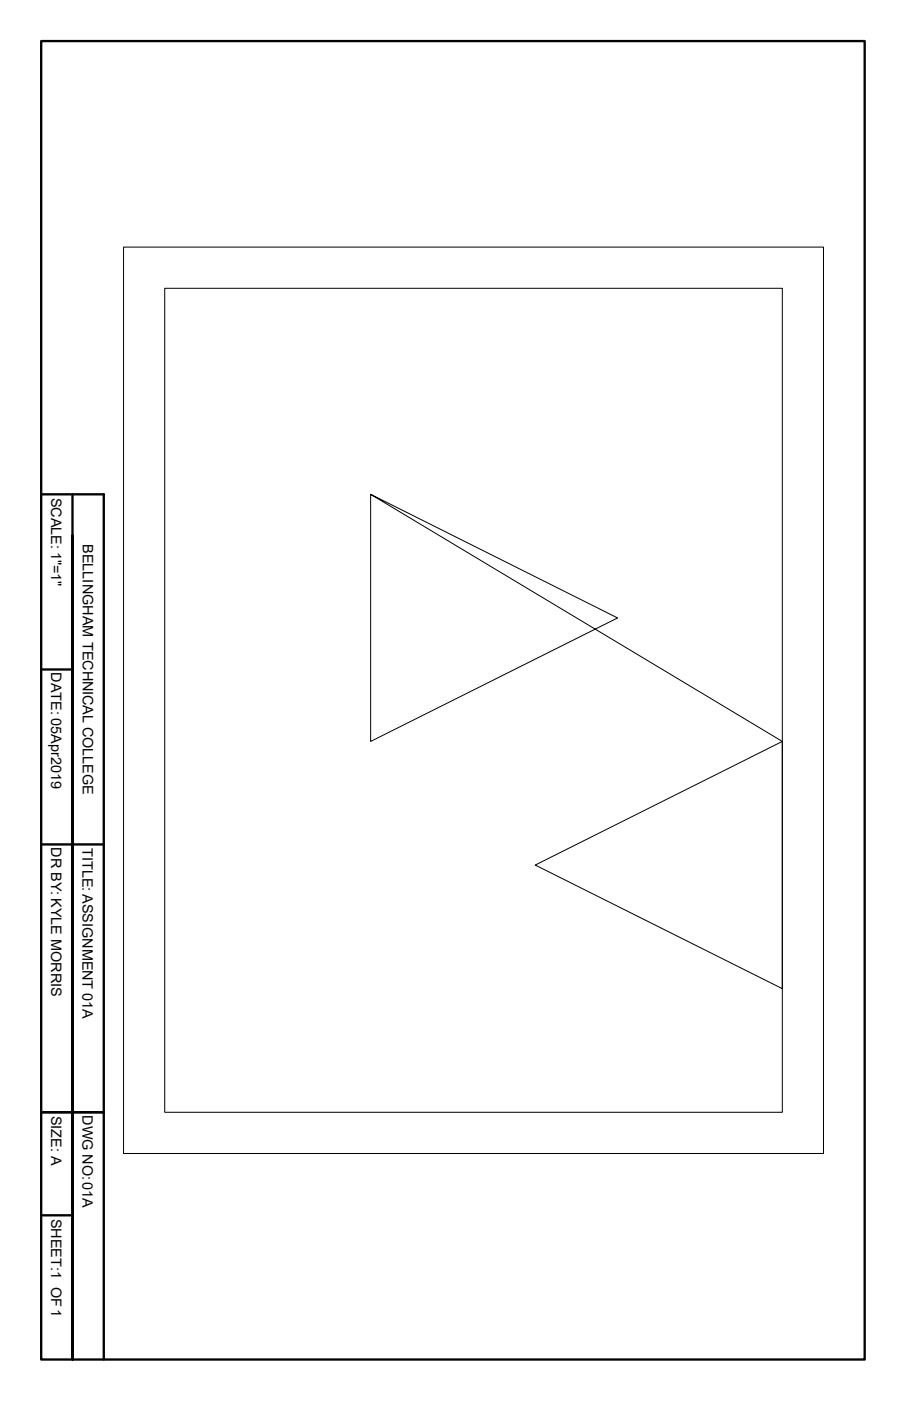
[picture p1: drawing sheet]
<svg xmlns="http://www.w3.org/2000/svg" width="279mm" height="432mm" viewBox="0 0 279 432" stroke-linecap="round" stroke-linejoin="round" font-family="sans-serif">
<defs><g id="words">
<g font-size="4.4">
<text x="15.8" y="153.4" transform="rotate(90 15.8 153.4)">SCALE: 1&quot;=1&quot;</text>
<text x="25.6" y="167.7" transform="rotate(90 25.6 167.7)">BELLINGHAM TECHNICAL COLLEGE</text>
<text x="15.7" y="207.2" transform="rotate(90 15.7 207.2)">DATE: 05Apr2019</text>
<text x="15.7" y="261.2" transform="rotate(90 15.7 261.2)">DR BY: KYLE MORRIS</text>
<text x="25.4" y="261.4" transform="rotate(90 25.4 261.4)">TITLE:ASSIGNMENT 01A</text>
<text x="15.8" y="343.9" transform="rotate(90 15.8 343.9)">SIZE: A</text>
<text x="25.4" y="343.7" transform="rotate(90 25.4 343.7)">DWG NO:01A</text>
<text x="15.8" y="375.7" transform="rotate(90 15.8 375.7)">SHEET:1 OF1</text>
</g>
</g></defs>
<path d="M38.1 76.2h215.9v279.3h-215.9zM50.8 88.9h190.5v253.9h-190.5zM114.3 152.4v76.1l76.2-38-76.2-38.1 127 76.1v76.2l-76.2-38.1 76.2-38.1" fill="none" stroke="#000" stroke-width=".31"/>
<path d="M12.7 12.7h254v406.3h-254zM12.7 152.4h19.3v266.6M22.4 152.4v266.6v-253.9M12.7 206.3h9.7M12.7 260.3h19.3M12.7 342.8h19.3zM12.7 374.6h9.7" fill="none" stroke="#000" stroke-width=".72"/>
<use href="#words"/>
</svg>
